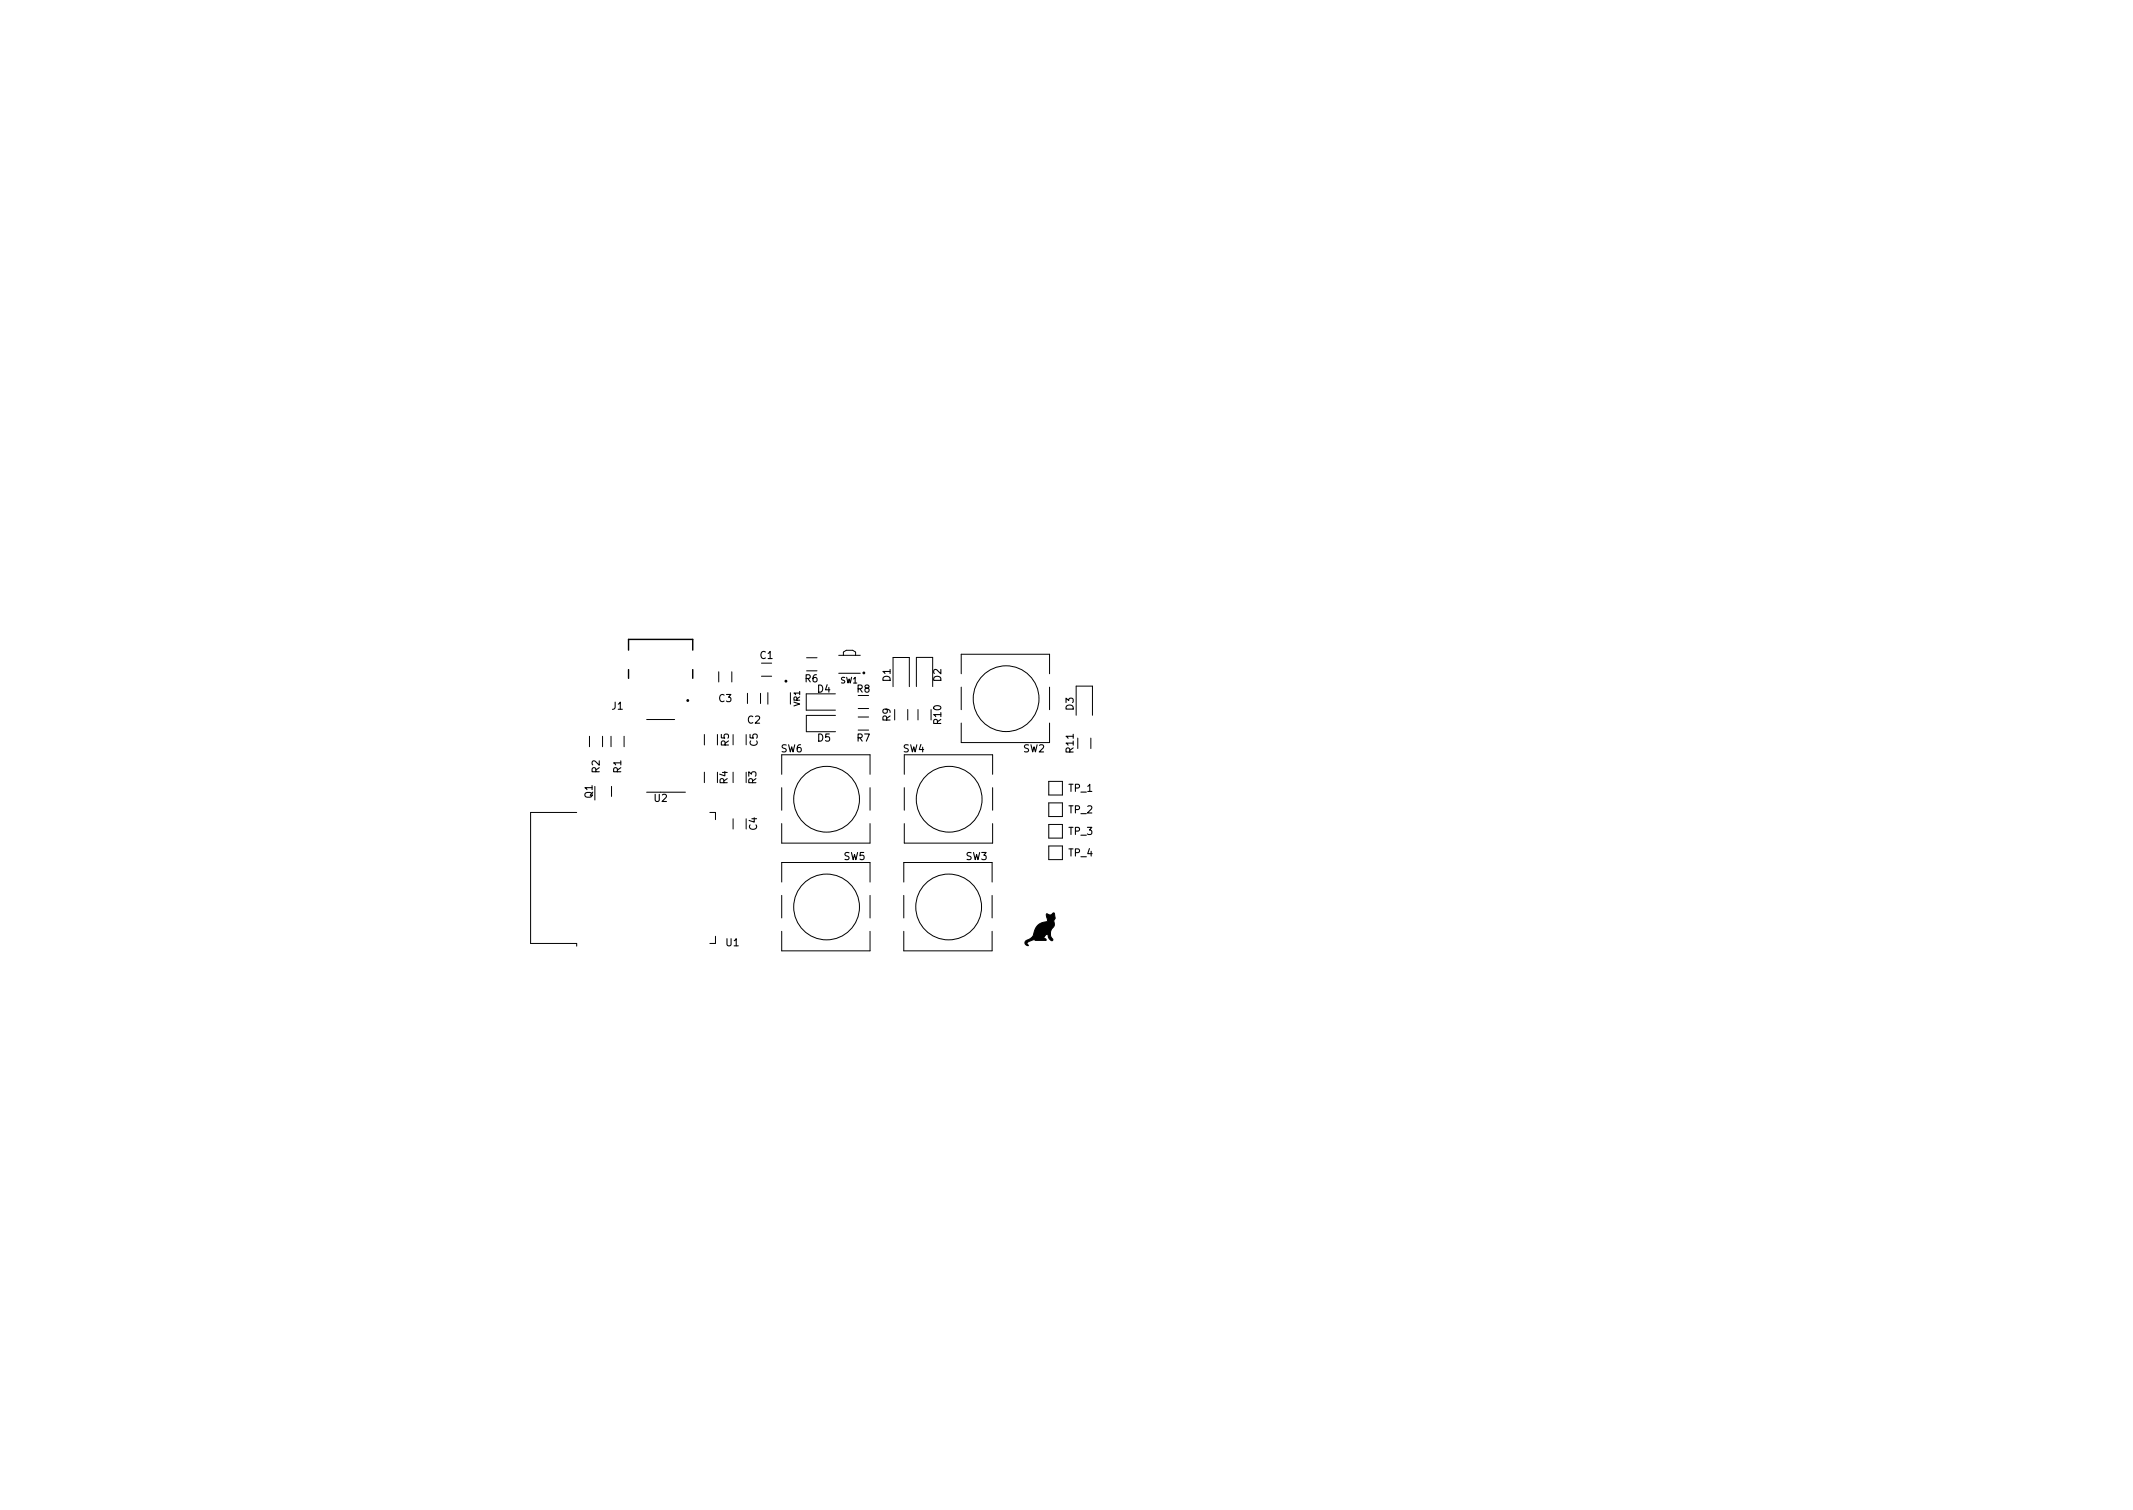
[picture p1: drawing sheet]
<svg xmlns="http://www.w3.org/2000/svg" width="297mm" height="210mm" viewBox="0 0 297 210" stroke-linecap="round" stroke-linejoin="round" font-family="sans-serif">
<defs><g id="words">
<g font-size="1.4">
<text x="105.9" y="91.7">C1</text>
<text x="112.1" y="95">R6</text>
<text x="124" y="94.9" transform="rotate(-90 124 94.9)">D1</text>
<text x="131.1" y="94.9" transform="rotate(-90 131.1 94.9)">D2</text>
<text x="85.2" y="98.8">J1</text>
<text x="100.1" y="97.7">C3</text>
<text x="104.1" y="100.7">C2</text>
<text x="113.8" y="96.4">D4</text>
<text x="119.3" y="96.4">R8</text>
<text x="124" y="100.4" transform="rotate(-90 124 100.4)">R9</text>
<text x="131.1" y="100.8" transform="rotate(-90 131.1 100.8)">R10</text>
<text x="149.5" y="98.9" transform="rotate(-90 149.5 98.9)">D3</text>
<text x="83.5" y="107.6" transform="rotate(-90 83.5 107.6)">R2</text>
<text x="86.5" y="107.6" transform="rotate(-90 86.5 107.6)">R1</text>
<text x="101.5" y="103.9" transform="rotate(-90 101.5 103.9)">R5</text>
<text x="105.5" y="103.9" transform="rotate(-90 105.5 103.9)">C5</text>
<text x="108.7" y="104.7">SW6</text>
<text x="113.9" y="103.2">D5</text>
<text x="119.3" y="103.2">R7</text>
<text x="125.7" y="104.7">SW4</text>
<text x="142.5" y="104.7">SW2</text>
<text x="149.5" y="104.8" transform="rotate(-90 149.5 104.8)">R11</text>
<text x="82.5" y="111.1" transform="rotate(-90 82.5 111.1)">Q1</text>
<text x="91.1" y="111.6">U2</text>
<text x="101.3" y="109.1" transform="rotate(-90 101.3 109.1)">R4</text>
<text x="105.3" y="109.1" transform="rotate(-90 105.3 109.1)">R3</text>
<text x="148.8" y="113.2">TP_2</text>
<text x="148.8" y="110.2">TP_1</text>
<text x="105.4" y="115.6" transform="rotate(-90 105.4 115.6)">C4</text>
<text x="117.5" y="119.7">SW5</text>
<text x="134.5" y="119.7">SW3</text>
<text x="148.8" y="116.2">TP_3</text>
<text x="148.8" y="119.2">TP_4</text>
<text x="101.1" y="131.7">U1</text>
</g>
<g font-size="1.1">
<text x="117" y="95.1">SW1</text>
<text x="111.4" y="98.3" transform="rotate(-90 111.4 98.3)">VR1</text>
</g>
</g></defs>
<g fill="#000" stroke="#000" stroke-width=".14">
<path d="M145.7 127.2l.6 .2 .4-.3 .1 .1 .1 .6-.1 .4v.8a1.29 1.29 0 0 0-.4 1.5l.2 .4a.17 .17 0 0 1-.1 .1 .17 .17 0 0 1-.2-.1l-.3-.3-.1-.5h-.2l-.2 .3a.18 .18 0 0 0-.2 .2 .18 .18 0 0 0 .3 .1l.1 .2h-1.5l-.2-.1-.6 .3a.28 .28 0 0 0-.4 .2 .28 .28 0 0 0 .2 .3v.1l-.2-.1-.3-.2a.4 .4 0 0 1 .4-.5l.7-.5 .2-.6a1.91 1.91 0 0 1 1.8-1.5z"/>
<circle cx="120.3" cy="93.7" r=".13"/>
</g>
<g fill="none" stroke="#000" stroke-width=".14">
<path d="M100.1 93.5v1.5M101.9 93.5v1.5M104.1 96.5v1.5M105.9 96.5v1.5M106 94.2h1.5M106 92.3h1.5M106.9 96.4v1.6M110.1 96.4v1.6M112.3 93.4h1.5M112.3 91.6h1.5M116.3 96.6h-4v2.3h4M116.4 99.6h-4.1v2.3h4.1"/>
<path d="M116.8 91.2h3M116.8 93.7h3M117.5 91.2v-.4l.3-.3h1l.3 .3v.4M119.5 99.8h1.5M119.5 98.7h1.5M124.4 95.6v-4h2.2v4M124.6 98.8v1.5M126.4 98.8v1.5M127.6 95.6v-4.1h2.3v4.1M127.8 98.8v1.5M133.9 93.8v-2.7h12.3v2.7M133.9 95.7v3.1"/>
<path d="M146.2 95.7v3.1M149.9 99.6v-4.1h2.2v4.1M80.3 113.1h-6.4v18.3h6.4v.3M82.1 102.5v1.5M83.9 102.5v1.5M85.1 102.5v1.5M85.2 109.5v1.4M86.9 102.5v1.5M90.1 110.3h5.3M90.1 100.2h3.9M98.1 102.3v1.4M98.1 107.5v1.5"/>
<path d="M98.9 113.1h.7v1M99.9 102.3v1.4M102.1 102.3v1.4M102.1 107.5v1.5M102.1 114v1.4M103.9 102.3v1.4M108.9 107.8v-2.7h12.3v2.7M108.9 114.7v2.7h12.3v-2.7M108.9 109.7v3.1M119.5 101.7h1.5M121.2 109.7v3.1M125.9 107.8v-2.7h12.3v2.7"/>
<path d="M125.9 109.7v3.1M125.9 114.7v2.7h12.3v-2.7M133.9 100.7v2.7h12.3v-2.7M138.2 109.7v3.1M146 114.8h1.9v1.9h-1.9zM146 108.8h1.9v1.9h-1.9zM146 111.8h1.9v1.9h-1.9zM146 117.8h1.9v1.9h-1.9zM150.1 102.8v1.4M151.9 102.8v1.4M99.6 130.4v1h-.7M108.9 122.8v-2.7h12.3v2.7"/>
<path d="M108.9 124.7v3.1M108.9 129.7v2.7h12.3v-2.7M121.2 124.7v3.1M125.9 122.8v-2.7h12.3v2.7M125.9 129.7v2.7h12.3v-2.7M125.9 124.7v3.1M138.2 124.7v3.1"/>
<circle cx="140.1" cy="97.3" r="4.6"/>
<circle cx="115.1" cy="111.3" r="4.6"/>
<circle cx="132.2" cy="111.3" r="4.6"/>
<circle cx="115.1" cy="126.3" r="4.6"/>
<circle cx="132.1" cy="126.3" r="4.6"/>
</g>
<g fill="none" stroke="#000" stroke-width=".2">
<path d="M87.5 90.5v-1.5h9v1.5M87.5 93.2v1.3M96.5 93.2v1.3"/>
<circle cx="95.8" cy="97.5" r=".1"/>
<circle cx="109.5" cy="94.8" r=".1"/>
</g>
<use href="#words"/>
</svg>
